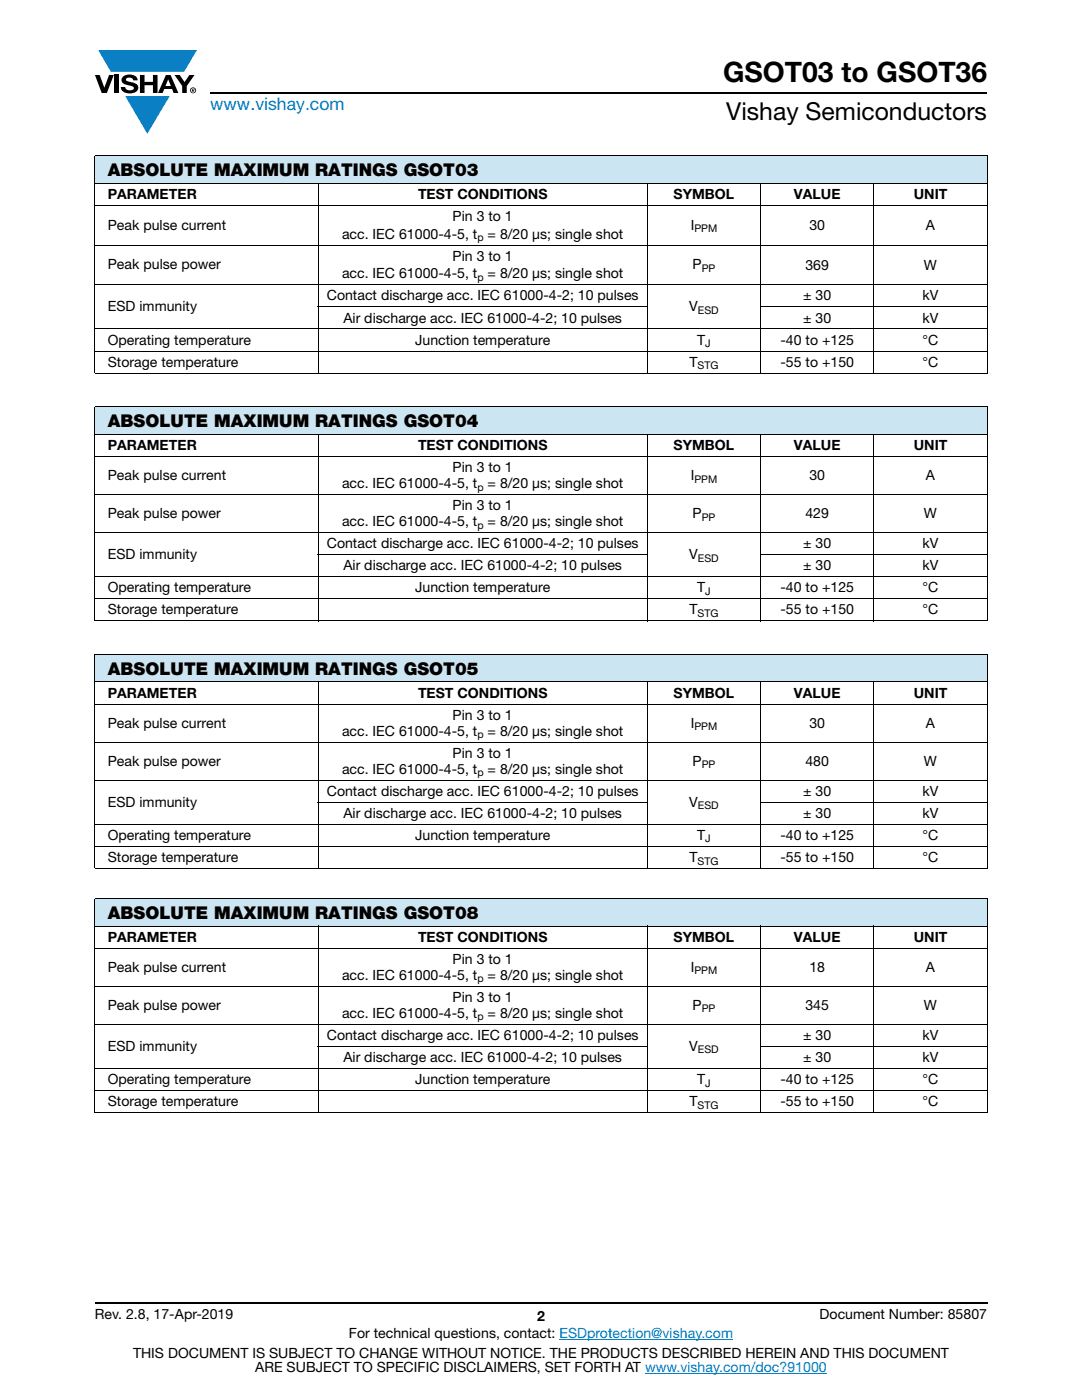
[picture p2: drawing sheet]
<svg xmlns="http://www.w3.org/2000/svg" width="216mm" height="279mm" viewBox="0 0 216 279" stroke-linecap="round" stroke-linejoin="round" font-family="sans-serif">
<defs><g id="words">
<text font-size="5.6" x="144.3" y="16.4">GSOT03 to GSOT36</text>
<text font-size="4.9" x="144.9" y="24">Vishay Semiconductors</text>
<text font-size="3.5" fill="#007ec4" x="42" y="21.9">www.vishay.com</text>
<g font-size="3.5">
<text x="21.5" y="35.2">ABSOLUTE MAXIMUM RATINGS GSOT03</text>
<text x="21.5" y="85.3">ABSOLUTE MAXIMUM RATINGS GSOT04</text>
<text x="21.5" y="134.7">ABSOLUTE MAXIMUM RATINGS GSOT05</text>
<text x="21.5" y="183.4">ABSOLUTE MAXIMUM RATINGS GSOT08</text>
</g>
<g font-size="2.8">
<text x="21.5" y="39.7">PARAMETER</text>
<text x="83.4" y="39.7">TEST CONDITIONS</text>
<text x="134.4" y="39.7">SYMBOL</text>
<text x="158.4" y="39.7">VALUE</text>
<text x="182.3" y="39.7">UNIT</text>
<text x="21.5" y="45.8">Peak pulse current</text>
<text x="68.2" y="47.6">acc. IEC 61000-4-5, t</text>
<text x="90.3" y="44.1">Pin 3 to 1</text>
<text x="97.3" y="47.6">= 8/20 μs; single shot</text>
<text x="137.8" y="45.8">I</text>
<text x="161.5" y="45.8">30</text>
<text x="184.7" y="45.8">A</text>
<text x="21.5" y="53.8">Peak pulse power</text>
<text x="90.3" y="52">Pin 3 to 1</text>
<text x="138.2" y="53.8">P</text>
<text x="160.7" y="53.8">369</text>
<text x="184.4" y="53.8">W</text>
<text x="65.2" y="60">Contact discharge acc. IEC 61000-4-2; 10 pulses</text>
<text x="68.2" y="55.5">acc. IEC 61000-4-5, t</text>
<text x="97.3" y="55.5">= 8/20 μs; single shot</text>
<text x="160.3" y="60">± 30</text>
<text x="184.1" y="60">kV</text>
<text x="21.5" y="62.2">ESD immunity</text>
<text x="68.5" y="64.4">Air discharge acc. IEC 61000-4-2; 10 pulses</text>
<text x="137.5" y="62.2">V</text>
<text x="160.3" y="64.4">± 30</text>
<text x="184.1" y="64.4">kV</text>
<text x="21.5" y="68.8">Operating temperature</text>
<text x="82.8" y="68.8">Junction temperature</text>
<text x="139.1" y="68.8">T</text>
<text x="155.7" y="68.8">-40 to +125</text>
<text x="184.1" y="68.8">°C</text>
<text x="21.5" y="73.2">Storage temperature</text>
<text x="137.6" y="73.2">T</text>
<text x="155.7" y="73.2">-55 to +150</text>
<text x="184.1" y="73.2">°C</text>
<text x="21.5" y="89.8">PARAMETER</text>
<text x="83.4" y="89.8">TEST CONDITIONS</text>
<text x="134.4" y="89.8">SYMBOL</text>
<text x="158.4" y="89.8">VALUE</text>
<text x="182.3" y="89.8">UNIT</text>
<text x="21.5" y="95.8">Peak pulse current</text>
<text x="90.3" y="94.2">Pin 3 to 1</text>
<text x="137.8" y="95.8">I</text>
<text x="161.5" y="95.8">30</text>
<text x="184.7" y="95.8">A</text>
<text x="68.2" y="97.4">acc. IEC 61000-4-5, t</text>
<text x="90.3" y="101.8">Pin 3 to 1</text>
<text x="97.3" y="97.4">= 8/20 μs; single shot</text>
<text x="21.5" y="103.4">Peak pulse power</text>
<text x="68.2" y="105">acc. IEC 61000-4-5, t</text>
<text x="97.3" y="105">= 8/20 μs; single shot</text>
<text x="138.2" y="103.4">P</text>
<text x="160.7" y="103.4">429</text>
<text x="184.4" y="103.4">W</text>
<text x="21.5" y="111.6">ESD immunity</text>
<text x="65.2" y="109.4">Contact discharge acc. IEC 61000-4-2; 10 pulses</text>
<text x="68.5" y="113.8">Air discharge acc. IEC 61000-4-2; 10 pulses</text>
<text x="137.5" y="111.6">V</text>
<text x="160.3" y="109.4">± 30</text>
<text x="160.3" y="113.8">± 30</text>
<text x="184.1" y="109.4">kV</text>
<text x="184.1" y="113.8">kV</text>
<text x="21.5" y="118.2">Operating temperature</text>
<text x="82.8" y="118.2">Junction temperature</text>
<text x="139.1" y="118.2">T</text>
<text x="155.7" y="118.2">-40 to +125</text>
<text x="184.1" y="118.2">°C</text>
<text x="21.5" y="122.6">Storage temperature</text>
<text x="137.6" y="122.6">T</text>
<text x="155.7" y="122.6">-55 to +150</text>
<text x="184.1" y="122.6">°C</text>
<text x="21.5" y="139.2">PARAMETER</text>
<text x="83.4" y="139.2">TEST CONDITIONS</text>
<text x="90.3" y="143.6">Pin 3 to 1</text>
<text x="134.4" y="139.2">SYMBOL</text>
<text x="158.4" y="139.2">VALUE</text>
<text x="182.3" y="139.2">UNIT</text>
<text x="21.5" y="145.2">Peak pulse current</text>
<text x="68.2" y="146.8">acc. IEC 61000-4-5, t</text>
<text x="97.3" y="146.8">= 8/20 μs; single shot</text>
<text x="137.8" y="145.2">I</text>
<text x="161.5" y="145.2">30</text>
<text x="184.7" y="145.2">A</text>
<text x="21.5" y="152.8">Peak pulse power</text>
<text x="68.2" y="154.4">acc. IEC 61000-4-5, t</text>
<text x="90.3" y="151.2">Pin 3 to 1</text>
<text x="97.3" y="154.4">= 8/20 μs; single shot</text>
<text x="138.2" y="152.8">P</text>
<text x="160.7" y="152.8">480</text>
<text x="184.4" y="152.8">W</text>
<text x="21.5" y="161">ESD immunity</text>
<text x="65.2" y="158.8">Contact discharge acc. IEC 61000-4-2; 10 pulses</text>
<text x="137.5" y="161">V</text>
<text x="160.3" y="158.8">± 30</text>
<text x="184.1" y="158.8">kV</text>
<text x="21.5" y="167.6">Operating temperature</text>
<text x="68.5" y="163.2">Air discharge acc. IEC 61000-4-2; 10 pulses</text>
<text x="82.8" y="167.6">Junction temperature</text>
<text x="139.1" y="167.6">T</text>
<text x="155.7" y="167.6">-40 to +125</text>
<text x="160.3" y="163.2">± 30</text>
<text x="184.1" y="167.6">°C</text>
<text x="184.1" y="163.2">kV</text>
<text x="21.5" y="172">Storage temperature</text>
<text x="137.6" y="172">T</text>
<text x="155.7" y="172">-55 to +150</text>
<text x="184.1" y="172">°C</text>
<text x="21.5" y="187.9">PARAMETER</text>
<text x="83.4" y="187.9">TEST CONDITIONS</text>
<text x="134.4" y="187.9">SYMBOL</text>
<text x="158.4" y="187.9">VALUE</text>
<text x="182.3" y="187.9">UNIT</text>
<text x="21.5" y="193.9">Peak pulse current</text>
<text x="68.2" y="195.5">acc. IEC 61000-4-5, t</text>
<text x="90.3" y="192.3">Pin 3 to 1</text>
<text x="97.3" y="195.5">= 8/20 μs; single shot</text>
<text x="137.8" y="193.9">I</text>
<text x="161.5" y="193.9">18</text>
<text x="184.7" y="193.9">A</text>
<text x="21.5" y="201.5">Peak pulse power</text>
<text x="68.2" y="203.1">acc. IEC 61000-4-5, t</text>
<text x="90.3" y="199.9">Pin 3 to 1</text>
<text x="97.3" y="203.1">= 8/20 μs; single shot</text>
<text x="138.2" y="201.5">P</text>
<text x="160.7" y="201.5">345</text>
<text x="184.4" y="201.5">W</text>
<text x="21.5" y="209.7">ESD immunity</text>
<text x="65.2" y="207.5">Contact discharge acc. IEC 61000-4-2; 10 pulses</text>
<text x="137.5" y="209.7">V</text>
<text x="160.3" y="207.5">± 30</text>
<text x="184.1" y="207.5">kV</text>
<text x="68.5" y="211.9">Air discharge acc. IEC 61000-4-2; 10 pulses</text>
<text x="160.3" y="211.9">± 30</text>
<text x="184.1" y="211.9">kV</text>
<text x="21.5" y="220.7">Storage temperature</text>
<text x="21.5" y="216.3">Operating temperature</text>
<text x="82.8" y="216.3">Junction temperature</text>
<text x="137.6" y="220.7">T</text>
<text x="139.1" y="216.3">T</text>
<text x="155.7" y="216.3">-40 to +125</text>
<text x="155.7" y="220.7">-55 to +150</text>
<text x="184.1" y="216.3">°C</text>
<text x="184.1" y="220.7">°C</text>
<text x="18.9" y="263.3">Rev. 2.8, 17-Apr-2019</text>
<text x="107.2" y="263.6">2</text>
<text x="163.6" y="263.3">Document Number: 85807</text>
<text x="69.6" y="267.1">For technical questions, contact: ESDprotection@vishay.com</text>
<text x="26.5" y="271">THIS DOCUMENT IS SUBJECT TO CHANGE WITHOUT NOTICE. THE PRODUCTS DESCRIBED HEREIN AND THIS DOCUMENT</text>
<text x="50.9" y="273.8">ARE SUBJECT TO SPECIFIC DISCLAIMERS, SET FORTH AT www.vishay.com/doc?91000</text>
</g>
<g font-size="2.1">
<text x="138.6" y="46.4">PPM</text>
<text x="95.3" y="48.1">p</text>
<text x="95.3" y="56">p</text>
<text x="140" y="54.3">PP</text>
<text x="139.3" y="62.7">ESD</text>
<text x="140.7" y="69.3">J</text>
<text x="139.2" y="73.7">STG</text>
<text x="95.3" y="97.9">p</text>
<text x="138.6" y="96.3">PPM</text>
<text x="95.3" y="105.5">p</text>
<text x="140" y="103.9">PP</text>
<text x="139.3" y="112.1">ESD</text>
<text x="140.7" y="118.7">J</text>
<text x="139.2" y="123.1">STG</text>
<text x="95.3" y="147.3">p</text>
<text x="138.6" y="145.7">PPM</text>
<text x="95.3" y="154.9">p</text>
<text x="140" y="153.3">PP</text>
<text x="139.3" y="161.5">ESD</text>
<text x="139.2" y="172.5">STG</text>
<text x="140.7" y="168.1">J</text>
<text x="95.3" y="196">p</text>
<text x="138.6" y="194.4">PPM</text>
<text x="95.3" y="203.6">p</text>
<text x="140" y="202">PP</text>
<text x="139.3" y="210.2">ESD</text>
<text x="139.2" y="221.3">STG</text>
<text x="140.7" y="216.9">J</text>
</g>
</g></defs>
<g fill="#0a7fc3">
<path d="M19.6 10h19.7l-2.6 4.3h-1.1h-13.5z"/>
<path d="M25 19.2h8.9l-4.5 7.5z"/>
</g>
<g fill="#000">
<path d="M18.9 15h1l.9 2.5 1-2.5h.9l-1.4 3.6h-1zM22.9 15h.9v3.6h-.9zM24.6 15.3a2.1 2.1 0 0 1 2.8 .3l.1 .4h-.9a.79 .79 0 0 0-.7-.5 .79 .79 0 0 0-.8 .4l.3 .3 1 .2a1.08 1.08 0 0 1 1.2 1 1.08 1.08 0 0 1-1.1 1.2 1.73 1.73 0 0 1-2.4-1.2h.9a.96 .96 0 0 0 .8 .6 .96 .96 0 0 0 .9-.4 1.31 1.31 0 0 0-1.2-.6 1.03 1.03 0 0 1-1.1-.6 1.03 1.03 0 0 1 .2-1.1zM27.9 15h.9v1.3h1.7v-1.3h.9v3.6h-.9v-1.6h-1.7v1.6h-.9zM34.8 15h1.1l.9 1.4 1-1.4h1l-1.5 2.2v1.4h-.9v-1.4z"/>
<path d="M33.6 15.9l.5 1.3h-1.1zM33.1 15l-1.6 3.6h1l.3-.8h1.5l.3 .8h1l-1.6-3.6z"/>
<path d="M38.4 17.8h.2v.2h-.2zM38.3 17.7v.7h.1v-.3l.4 .3-.2-.3 .2-.2-.1-.2z"/>
<path d="M38.1 18a.46 .46 0 0 1 .9 0 .46 .46 0 0 1-.9 0zM37.9 18a.6 .6 0 0 0 1.2 0 .6 .6 0 0 0-1.2 0z"/>
</g>
<path d="M42 18.6h155M18.9 260h178.1" fill="none" stroke="#000" stroke-width=".36"/>
<path d="M111.6 267.3h34.7M128.7 274h36.3" fill="none" stroke="#007ec4" stroke-width=".2"/>
<path d="M18.9 31.1h178.1v5.5h-178.1z" fill="#cce5f3"/>
<g fill="none" stroke="#000" stroke-width=".2">
<path d="M18.9 31.1h178.1M18.9 36.6h178.1M18.9 31.1v43.3M63.5 36.5v38.1M129.2 36.5v38.1M151.8 36.5v38.1M174.4 36.5v38.1M197 31.1v43.3M18.9 41h178.1M18.9 48.9h178.1M18.9 56.8h178.1M18.9 65.7h178.1"/>
<path d="M18.9 70.1h178.1M18.9 74.5h178.1M63.4 61.3h65.9M151.7 61.3h45.3"/>
</g>
<path d="M18.9 81.2h178.1v5.5h-178.1z" fill="#cce5f3"/>
<g fill="none" stroke="#000" stroke-width=".2">
<path d="M18.9 81.2h178.1M18.9 86.7h178.1M18.9 91.1h178.1M18.9 98.7h178.1M18.9 81.3v42.5M63.5 86.6v37.4M129.2 86.6v37.4M151.8 86.6v37.4M174.4 86.6v37.4M197 81.3v42.5M18.9 106.3h178.1M18.9 115.1h178.1"/>
<path d="M18.9 119.5h178.1M63.4 110.7h65.9M151.7 110.7h45.3M18.9 123.9h178.1"/>
</g>
<path d="M18.9 130.6h178.1v5.5h-178.1z" fill="#cce5f3"/>
<g fill="none" stroke="#000" stroke-width=".2">
<path d="M18.9 130.6h178.1M18.9 136.1h178.1M18.9 130.7v42.5M63.5 136v37.4M129.2 136v37.4M151.8 136v37.4M174.4 136v37.4M197 130.7v42.5M18.9 140.5h178.1M18.9 148.1h178.1M18.9 155.7h178.1M18.9 164.5h178.1"/>
<path d="M18.9 168.9h178.1M18.9 173.3h178.1M63.4 160.1h65.9M151.7 160.1h45.3"/>
</g>
<path d="M18.9 179.3h178.1v5.5h-178.1z" fill="#cce5f3"/>
<g fill="none" stroke="#000" stroke-width=".2">
<path d="M18.9 179.3h178.1M18.9 179.4v42.6M197 179.4v42.6M18.9 184.8h178.1M18.9 189.2h178.1M18.9 196.8h178.1M63.5 184.7v37.4M129.2 184.7v37.4M151.8 184.7v37.4M174.4 184.7v37.4M18.9 204.4h178.1M18.9 213.2h178.1"/>
<path d="M18.9 217.6h178.1M63.4 208.8h65.9M151.7 208.8h45.3M18.9 222h178.1"/>
</g>
<use href="#words"/>
</svg>
